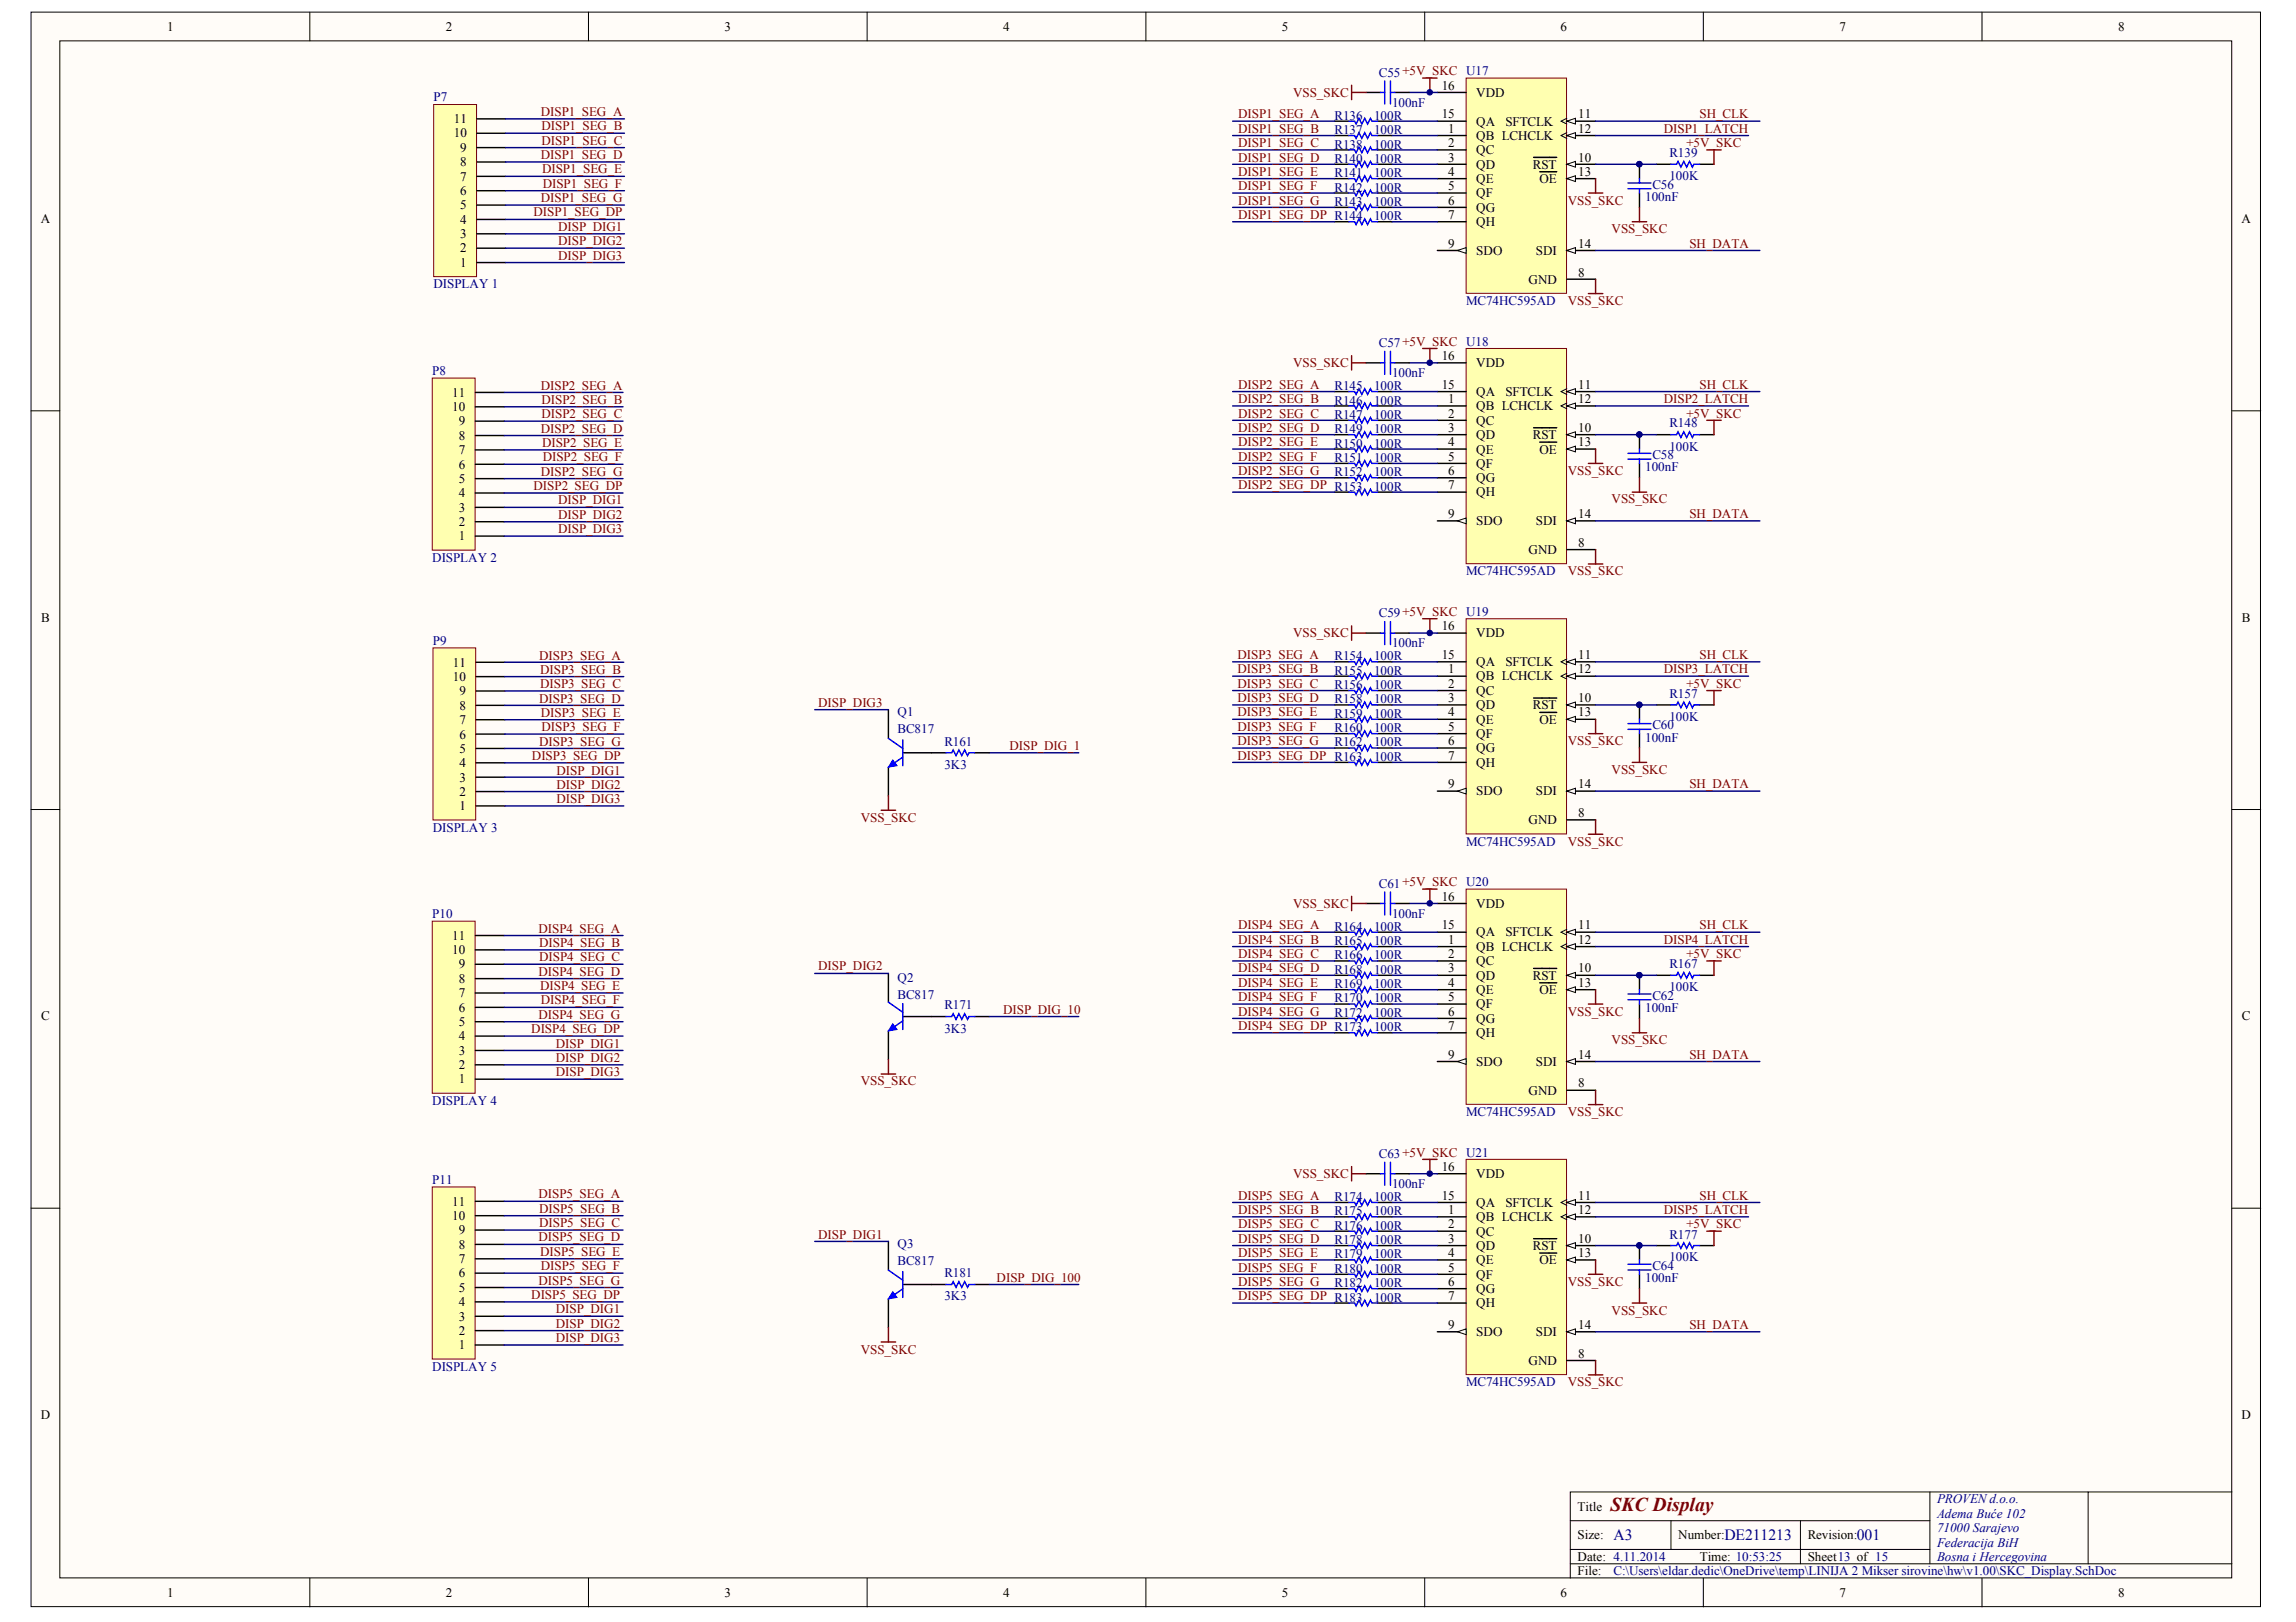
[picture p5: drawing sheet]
<svg xmlns="http://www.w3.org/2000/svg" width="297mm" height="210mm" viewBox="0 0 297 210" stroke-linecap="round" stroke-linejoin="round" font-family="sans-serif">
<defs><g id="words">
<text font-size="2.5" fill="#800000" x="208.4" y="195.5">SKC Display</text>
<g font-size="2" fill="#000080">
<text x="208.8" y="199.3">A3</text>
<text x="223.1" y="199.3">DE211213</text>
<text x="240.2" y="199.3">001</text>
</g>
<g font-size="1.7">
<text x="21.6" y="4">1</text>
<text x="57.7" y="4">2</text>
<text x="93.7" y="4">3</text>
<text x="129.8" y="4">4</text>
<text x="165.8" y="4">5</text>
<text x="201.9" y="4">6</text>
<text x="238" y="4">7</text>
<text x="274" y="4">8</text>
<text x="186.5" y="11.6">16</text>
<text x="58.7" y="17.8">10</text>
<text x="58.7" y="15.9">11</text>
<text x="186.5" y="15.3">15</text>
<text x="187.4" y="17.2">1</text>
<text x="191" y="16.3">QA</text>
<text x="191" y="12.5">VDD</text>
<text x="194.8" y="16.3">SFTCLK</text>
<text x="204.2" y="17.2">12</text>
<text x="204.2" y="15.3">11</text>
<text x="59.5" y="23.4">7</text>
<text x="59.5" y="21.5">8</text>
<text x="59.5" y="19.6">9</text>
<text x="187.4" y="19">2</text>
<text x="187.4" y="20.9">3</text>
<text x="187.4" y="22.8">4</text>
<text x="191" y="18.1">QB LCHCLK</text>
<text x="191" y="20">QC</text>
<text x="191" y="21.8">QD</text>
<text x="191" y="23.7">QE</text>
<text x="198.3" y="21.8">RST</text>
<text x="199.2" y="23.7">OE</text>
<text x="204.2" y="22.8">13</text>
<text x="204.2" y="20.9">10</text>
<text x="5.3" y="28.9">A</text>
<text x="59.5" y="28.9">4</text>
<text x="59.5" y="27.1">5</text>
<text x="59.5" y="25.2">6</text>
<text x="187.4" y="24.6">5</text>
<text x="187.4" y="26.5">6</text>
<text x="187.4" y="28.3">7</text>
<text x="191" y="25.6">QF</text>
<text x="191" y="27.4">QG</text>
<text x="191" y="29.3">QH</text>
<text x="290" y="28.9">A</text>
<text x="59.5" y="34.5">1</text>
<text x="59.5" y="32.7">2</text>
<text x="59.5" y="30.8">3</text>
<text x="187.4" y="32.1">9</text>
<text x="191" y="33">SDO</text>
<text x="198.7" y="33">SDI</text>
<text x="204.2" y="32.1">14</text>
<text x="204.2" y="35.8">8</text>
<text x="197.8" y="36.7">GND</text>
<text x="186.5" y="46.6">16</text>
<text x="191" y="47.5">VDD</text>
<text x="58.5" y="53.2">10</text>
<text x="58.5" y="51.3">11</text>
<text x="186.5" y="50.3">15</text>
<text x="187.4" y="52.2">1</text>
<text x="191" y="51.3">QA</text>
<text x="191" y="53.1">QB LCHCLK</text>
<text x="194.8" y="51.3">SFTCLK</text>
<text x="204.2" y="52.2">12</text>
<text x="204.2" y="50.3">11</text>
<text x="59.4" y="58.8">7</text>
<text x="59.4" y="56.9">8</text>
<text x="59.4" y="55.1">9</text>
<text x="187.4" y="54">2</text>
<text x="187.4" y="55.9">3</text>
<text x="187.4" y="57.8">4</text>
<text x="187.4" y="59.6">5</text>
<text x="191" y="55">QC</text>
<text x="191" y="56.8">QD</text>
<text x="191" y="58.7">QE</text>
<text x="198.3" y="56.8">RST</text>
<text x="199.2" y="58.7">OE</text>
<text x="204.2" y="57.8">13</text>
<text x="204.2" y="55.9">10</text>
<text x="59.4" y="64.4">4</text>
<text x="59.4" y="62.5">5</text>
<text x="59.4" y="60.6">6</text>
<text x="187.4" y="61.4">6</text>
<text x="187.4" y="63.3">7</text>
<text x="191" y="60.5">QF</text>
<text x="191" y="62.4">QG</text>
<text x="191" y="64.2">QH</text>
<text x="59.4" y="69.9">1</text>
<text x="59.4" y="68.1">2</text>
<text x="59.4" y="66.2">3</text>
<text x="187.4" y="67">9</text>
<text x="191" y="67.9">SDO</text>
<text x="197.8" y="71.7">GND</text>
<text x="198.7" y="67.9">SDI</text>
<text x="204.2" y="67">14</text>
<text x="204.2" y="70.7">8</text>
<text x="5.3" y="80.5">B</text>
<text x="186.5" y="81.6">16</text>
<text x="191" y="82.5">VDD</text>
<text x="290" y="80.5">B</text>
<text x="58.6" y="88.1">10</text>
<text x="58.6" y="86.3">11</text>
<text x="186.5" y="85.3">15</text>
<text x="187.4" y="87.1">1</text>
<text x="187.4" y="89">2</text>
<text x="191" y="86.2">QA</text>
<text x="191" y="88.1">QB LCHCLK</text>
<text x="191" y="89.9">QC</text>
<text x="194.8" y="86.2">SFTCLK</text>
<text x="204.2" y="87.1">12</text>
<text x="204.2" y="85.3">11</text>
<text x="59.4" y="95.6">6</text>
<text x="59.4" y="93.7">7</text>
<text x="59.4" y="91.9">8</text>
<text x="59.4" y="90">9</text>
<text x="187.4" y="90.8">3</text>
<text x="187.4" y="92.7">4</text>
<text x="187.4" y="94.6">5</text>
<text x="191" y="91.8">QD</text>
<text x="191" y="93.6">QE</text>
<text x="191" y="95.5">QF</text>
<text x="198.3" y="91.8">RST</text>
<text x="199.2" y="93.6">OE</text>
<text x="204.2" y="92.7">13</text>
<text x="204.2" y="90.8">10</text>
<text x="59.4" y="101.2">3</text>
<text x="59.4" y="99.3">4</text>
<text x="59.4" y="97.4">5</text>
<text x="187.4" y="96.4">6</text>
<text x="187.4" y="98.3">7</text>
<text x="191" y="97.4">QG</text>
<text x="191" y="99.2">QH</text>
<text x="59.4" y="104.9">1</text>
<text x="59.4" y="103">2</text>
<text x="187.4" y="102">9</text>
<text x="191" y="102.9">SDO</text>
<text x="197.8" y="106.7">GND</text>
<text x="198.7" y="102.9">SDI</text>
<text x="204.2" y="102">14</text>
<text x="204.2" y="105.7">8</text>
<text x="186.5" y="116.5">16</text>
<text x="191" y="117.5">VDD</text>
<text x="58.5" y="123.5">10</text>
<text x="58.5" y="121.6">11</text>
<text x="59.4" y="125.3">9</text>
<text x="186.5" y="120.3">15</text>
<text x="187.4" y="122.1">1</text>
<text x="187.4" y="124">2</text>
<text x="187.4" y="125.8">3</text>
<text x="191" y="121.2">QA</text>
<text x="191" y="123.1">QB LCHCLK</text>
<text x="191" y="124.9">QC</text>
<text x="194.8" y="121.2">SFTCLK</text>
<text x="204.2" y="122.1">12</text>
<text x="204.2" y="125.8">10</text>
<text x="204.2" y="120.3">11</text>
<text x="59.4" y="130.9">6</text>
<text x="59.4" y="129.1">7</text>
<text x="59.4" y="127.2">8</text>
<text x="187.4" y="127.7">4</text>
<text x="187.4" y="129.6">5</text>
<text x="187.4" y="131.4">6</text>
<text x="191" y="126.8">QD</text>
<text x="191" y="128.6">QE</text>
<text x="191" y="130.5">QF</text>
<text x="198.3" y="126.8">RST</text>
<text x="199.2" y="128.6">OE</text>
<text x="204.2" y="127.7">13</text>
<text x="5.3" y="132.1">C</text>
<text x="59.4" y="136.5">3</text>
<text x="59.4" y="134.6">4</text>
<text x="59.4" y="132.8">5</text>
<text x="187.4" y="133.3">7</text>
<text x="187.4" y="137">9</text>
<text x="191" y="132.3">QG</text>
<text x="191" y="134.2">QH</text>
<text x="191" y="137.9">SDO</text>
<text x="198.7" y="137.9">SDI</text>
<text x="204.2" y="137">14</text>
<text x="290" y="132.1">C</text>
<text x="59.4" y="140.2">1</text>
<text x="59.4" y="138.3">2</text>
<text x="197.8" y="141.6">GND</text>
<text x="204.2" y="140.7">8</text>
<text x="186.5" y="155.3">15</text>
<text x="186.5" y="151.5">16</text>
<text x="191" y="152.5">VDD</text>
<text x="204.2" y="155.3">11</text>
<text x="58.5" y="157.9">10</text>
<text x="58.5" y="156">11</text>
<text x="59.4" y="161.6">8</text>
<text x="59.4" y="159.7">9</text>
<text x="187.4" y="157.1">1</text>
<text x="187.4" y="159">2</text>
<text x="187.4" y="160.8">3</text>
<text x="191" y="156.2">QA</text>
<text x="191" y="158">QB LCHCLK</text>
<text x="191" y="159.9">QC</text>
<text x="191" y="161.8">QD</text>
<text x="194.8" y="156.2">SFTCLK</text>
<text x="198.3" y="161.8">RST</text>
<text x="204.2" y="157.1">12</text>
<text x="204.2" y="160.8">10</text>
<text x="59.4" y="167.2">5</text>
<text x="59.4" y="165.3">6</text>
<text x="59.4" y="163.5">7</text>
<text x="187.4" y="162.7">4</text>
<text x="187.4" y="164.5">5</text>
<text x="187.4" y="166.4">6</text>
<text x="191" y="163.6">QE</text>
<text x="191" y="165.5">QF</text>
<text x="191" y="167.3">QG</text>
<text x="199.2" y="163.6">OE</text>
<text x="204.2" y="162.7">13</text>
<text x="59.4" y="172.7">2</text>
<text x="59.4" y="170.9">3</text>
<text x="59.4" y="169">4</text>
<text x="187.4" y="168.3">7</text>
<text x="187.4" y="172">9</text>
<text x="191" y="169.2">QH</text>
<text x="191" y="172.9">SDO</text>
<text x="198.7" y="172.9">SDI</text>
<text x="204.2" y="172">14</text>
<text x="59.4" y="174.6">1</text>
<text x="197.8" y="176.6">GND</text>
<text x="204.2" y="175.7">8</text>
<text x="5.3" y="183.7">D</text>
<text x="290" y="183.7">D</text>
<text x="204.1" y="195.5">Title</text>
<text x="204.1" y="199.2">Size:</text>
<text x="204.1" y="202">Date: 4.11.2014</text>
<text x="204.1" y="203.9">File:</text>
<text x="217.1" y="199.2">Number:</text>
<text x="219.9" y="202">Time: 10:53:25</text>
<text x="233.9" y="199.2">Revision:</text>
<text x="233.9" y="202">Sheet13 of 15</text>
<text x="21.6" y="206.6">1</text>
<text x="57.7" y="206.6">2</text>
<text x="93.7" y="206.6">3</text>
<text x="129.8" y="206.6">4</text>
<text x="165.8" y="206.6">5</text>
<text x="201.9" y="206.6">6</text>
<text x="238" y="206.6">7</text>
<text x="274" y="206.6">8</text>
</g>
<g font-size="1.7" fill="#000080">
<text x="178.4" y="9.9">C55+5V_SKC U17</text>
<text x="56.1" y="13.1">P7</text>
<text x="172.6" y="15.5">R136</text>
<text x="172.6" y="17.4">R137</text>
<text x="177.8" y="15.5">100R</text>
<text x="177.8" y="17.4">100R</text>
<text x="180.1" y="13.8">100nF</text>
<text x="172.6" y="19.2">R138</text>
<text x="172.6" y="22.9">R141</text>
<text x="172.6" y="21.1">R140</text>
<text x="177.8" y="19.2">100R</text>
<text x="177.8" y="22.9">100R</text>
<text x="177.8" y="21.1">100R</text>
<text x="216" y="20.4">R139</text>
<text x="216" y="23.3">100K</text>
<text x="172.6" y="24.8">R142</text>
<text x="172.6" y="26.7">R143</text>
<text x="177.8" y="24.8">100R</text>
<text x="177.8" y="26.7">100R</text>
<text x="177.8" y="28.5">100R</text>
<text x="212.9" y="26">100nF</text>
<text x="213.8" y="24.4">C56</text>
<text x="56.1" y="37.3">DISPLAY 1</text>
<text x="189.7" y="39.5">MC74HC595AD</text>
<text x="178.4" y="44.9">C57+5V_SKC U18</text>
<text x="55.9" y="48.5">P8</text>
<text x="172.6" y="50.5">R145</text>
<text x="172.6" y="52.4">R146</text>
<text x="177.8" y="50.5">100R</text>
<text x="177.8" y="52.4">100R</text>
<text x="180.1" y="48.8">100nF</text>
<text x="172.6" y="54.2">R147</text>
<text x="172.6" y="57.9">R150</text>
<text x="172.6" y="56.1">R149</text>
<text x="172.6" y="59.8">R151</text>
<text x="177.8" y="54.2">100R</text>
<text x="177.8" y="57.9">100R</text>
<text x="177.8" y="56.1">100R</text>
<text x="177.8" y="59.8">100R</text>
<text x="213.8" y="59.4">C58</text>
<text x="216" y="55.3">R148</text>
<text x="216" y="58.3">100K</text>
<text x="172.6" y="61.6">R152</text>
<text x="177.8" y="61.6">100R</text>
<text x="177.8" y="63.5">100R</text>
<text x="212.9" y="61">100nF</text>
<text x="55.9" y="72.7">DISPLAY 2</text>
<text x="189.7" y="74.5">MC74HC595AD</text>
<text x="56" y="83.5">P9</text>
<text x="178.4" y="79.9">C59+5V_SKC U19</text>
<text x="180.1" y="83.7">100nF</text>
<text x="172.6" y="85.4">R154</text>
<text x="172.6" y="87.3">R155</text>
<text x="172.6" y="89.2">R156</text>
<text x="177.8" y="85.4">100R</text>
<text x="177.8" y="87.3">100R</text>
<text x="177.8" y="89.2">100R</text>
<text x="116.1" y="92.7">Q1</text>
<text x="116.1" y="94.9">BC817</text>
<text x="172.6" y="92.9">R159</text>
<text x="172.6" y="91">R158</text>
<text x="172.6" y="94.7">R160</text>
<text x="177.8" y="92.9">100R</text>
<text x="177.8" y="91">100R</text>
<text x="177.8" y="94.7">100R</text>
<text x="213.8" y="94.4">C60</text>
<text x="216" y="90.3">R157</text>
<text x="216" y="93.3">100K</text>
<text x="122.2" y="96.5">R161</text>
<text x="122.2" y="99.5">3K3</text>
<text x="172.6" y="96.6">R162</text>
<text x="177.8" y="96.6">100R</text>
<text x="177.8" y="98.5">100R</text>
<text x="212.9" y="96">100nF</text>
<text x="56" y="107.7">DISPLAY 3</text>
<text x="189.7" y="109.4">MC74HC595AD</text>
<text x="55.9" y="118.8">P10</text>
<text x="178.4" y="114.9">C61+5V_SKC U20</text>
<text x="180.1" y="118.7">100nF</text>
<text x="172.6" y="120.4">R164</text>
<text x="172.6" y="122.3">R165</text>
<text x="172.6" y="124.1">R166</text>
<text x="177.8" y="120.4">100R</text>
<text x="177.8" y="122.3">100R</text>
<text x="177.8" y="124.1">100R</text>
<text x="216" y="125.3">R167</text>
<text x="116.1" y="127.1">Q2</text>
<text x="116.1" y="129.3">BC817</text>
<text x="122.2" y="130.6">R171</text>
<text x="172.6" y="127.9">R169</text>
<text x="172.6" y="126">R168</text>
<text x="172.6" y="129.7">R170</text>
<text x="172.6" y="131.6">R172</text>
<text x="177.8" y="127.9">100R</text>
<text x="177.8" y="126">100R</text>
<text x="177.8" y="129.7">100R</text>
<text x="177.8" y="131.6">100R</text>
<text x="212.9" y="131">100nF</text>
<text x="213.8" y="129.4">C62</text>
<text x="216" y="128.2">100K</text>
<text x="122.2" y="133.6">3K3</text>
<text x="177.8" y="133.4">100R</text>
<text x="55.9" y="143">DISPLAY 4</text>
<text x="178.4" y="149.8">C63+5V_SKC U21</text>
<text x="189.7" y="144.4">MC74HC595AD</text>
<text x="55.9" y="153.2">P11</text>
<text x="172.6" y="155.4">R174</text>
<text x="177.8" y="155.4">100R</text>
<text x="180.1" y="153.7">100nF</text>
<text x="116.1" y="161.5">Q3</text>
<text x="172.6" y="157.3">R175</text>
<text x="172.6" y="159.1">R176</text>
<text x="172.6" y="161">R178</text>
<text x="177.8" y="157.3">100R</text>
<text x="177.8" y="159.1">100R</text>
<text x="177.8" y="161">100R</text>
<text x="216" y="160.3">R177</text>
<text x="116.1" y="163.7">BC817</text>
<text x="122.2" y="165.3">R181</text>
<text x="172.6" y="162.9">R179</text>
<text x="172.6" y="164.7">R180</text>
<text x="172.6" y="166.6">R182</text>
<text x="177.8" y="162.9">100R</text>
<text x="177.8" y="164.7">100R</text>
<text x="177.8" y="166.6">100R</text>
<text x="212.9" y="165.9">100nF</text>
<text x="213.8" y="164.3">C64</text>
<text x="216" y="163.2">100K</text>
<text x="122.2" y="168.3">3K3</text>
<text x="177.8" y="168.4">100R</text>
<text x="55.9" y="177.4">DISPLAY 5</text>
<text x="189.7" y="179.4">MC74HC595AD</text>
<text x="250.6" y="194.6">PROVENd.o.o.</text>
<text x="250.6" y="196.4">Adema Buće 102</text>
<text x="208.8" y="203.9">C:\Users\eldar.dedic\OneDrive\temp\LINIJA 2 Mikser sirovine\hw\v1.00\SKC_Display.SchDoc</text>
<text x="250.6" y="198.3">71000 Sarajevo</text>
<text x="250.6" y="200.1">Federacija BiH</text>
<text x="250.6" y="202">Bosna i Hercegovina</text>
</g>
<g font-size="1.7" fill="#800000">
<text x="70" y="15">DISP1_SEG_A</text>
<text x="70" y="16.9">DISP1_SEG_B</text>
<text x="160.2" y="15.3">DISP1_SEG_A</text>
<text x="160.2" y="17.2">DISP1_SEG_B</text>
<text x="167.3" y="12.5">VSS_SKC</text>
<text x="215.3" y="17.2">DISP1_LATCH</text>
<text x="219.9" y="15.3">SH_CLK</text>
<text x="70" y="20.6">DISP1_SEG_D</text>
<text x="70" y="18.7">DISP1_SEG_C</text>
<text x="70.1" y="22.4">DISP1_SEG_E</text>
<text x="160.2" y="19">DISP1_SEG_C</text>
<text x="160.2" y="20.9">DISP1_SEG_D</text>
<text x="160.2" y="22.8">DISP1_SEG_E</text>
<text x="218.2" y="19">+5V_SKC</text>
<text x="69" y="28">DISP1_SEG_DP</text>
<text x="70" y="26.1">DISP1_SEG_G</text>
<text x="70.2" y="24.3">DISP1_SEG_F</text>
<text x="72.2" y="29.9">DISP_DIG1</text>
<text x="160.2" y="24.6">DISP1_SEG_F</text>
<text x="160.2" y="26.5">DISP1_SEG_G</text>
<text x="160.2" y="28.3">DISP1_SEG_DP R144</text>
<text x="202.8" y="26.5">VSS_SKC</text>
<text x="72.2" y="33.6">DISP_DIG3</text>
<text x="72.2" y="31.7">DISP_DIG2</text>
<text x="208.5" y="30.2">VSS_SKC</text>
<text x="218.6" y="32.1">SH_DATA</text>
<text x="202.8" y="39.5">VSS_SKC</text>
<text x="167.3" y="47.5">VSS_SKC</text>
<text x="70" y="50.4">DISP2_SEG_A</text>
<text x="70" y="52.3">DISP2_SEG_B</text>
<text x="160.2" y="50.3">DISP2_SEG_A</text>
<text x="160.2" y="52.2">DISP2_SEG_B</text>
<text x="215.3" y="52.2">DISP2_LATCH</text>
<text x="219.9" y="50.3">SH_CLK</text>
<text x="70" y="56">DISP2_SEG_D</text>
<text x="70" y="54.1">DISP2_SEG_C</text>
<text x="70.1" y="57.8">DISP2_SEG_E</text>
<text x="70.2" y="59.7">DISP2_SEG_F</text>
<text x="160.2" y="54">DISP2_SEG_C</text>
<text x="160.2" y="55.9">DISP2_SEG_D</text>
<text x="160.2" y="57.8">DISP2_SEG_E</text>
<text x="160.2" y="59.6">DISP2_SEG_F</text>
<text x="218.2" y="54">+5V_SKC</text>
<text x="69" y="63.4">DISP2_SEG_DP</text>
<text x="70" y="61.6">DISP2_SEG_G</text>
<text x="72.2" y="65.3">DISP_DIG1</text>
<text x="160.2" y="61.4">DISP2_SEG_G</text>
<text x="160.2" y="63.3">DISP2_SEG_DP R153</text>
<text x="202.8" y="61.4">VSS_SKC</text>
<text x="208.5" y="65.2">VSS_SKC</text>
<text x="72.2" y="69">DISP_DIG3</text>
<text x="72.2" y="67.1">DISP_DIG2</text>
<text x="218.6" y="67">SH_DATA</text>
<text x="202.8" y="74.5">VSS_SKC</text>
<text x="167.3" y="82.5">VSS_SKC</text>
<text x="69.8" y="85.4">DISP3_SEG_A</text>
<text x="69.9" y="89.1">DISP3_SEG_C</text>
<text x="69.9" y="87.2">DISP3_SEG_B</text>
<text x="160.1" y="85.3">DISP3_SEG_A</text>
<text x="160.1" y="87.1">DISP3_SEG_B</text>
<text x="160.1" y="89">DISP3_SEG_C</text>
<text x="215.3" y="87.1">DISP3_LATCH</text>
<text x="218.2" y="89">+5V_SKC</text>
<text x="219.9" y="85.3">SH_CLK</text>
<text x="69.8" y="90.9">DISP3_SEG_D</text>
<text x="70" y="92.8">DISP3_SEG_E</text>
<text x="70" y="94.7">DISP3_SEG_F</text>
<text x="105.9" y="91.5">DISP_DIG3</text>
<text x="160.1" y="90.8">DISP3_SEG_D</text>
<text x="160.1" y="92.7">DISP3_SEG_E</text>
<text x="160.1" y="94.6">DISP3_SEG_F</text>
<text x="68.8" y="98.4">DISP3_SEG_DP</text>
<text x="69.8" y="96.5">DISP3_SEG_G</text>
<text x="72" y="100.2">DISP_DIG1</text>
<text x="130.6" y="97.1">DISP_DIG_1</text>
<text x="160.1" y="96.4">DISP3_SEG_G</text>
<text x="160.1" y="98.3">DISP3_SEG_DP R163</text>
<text x="202.8" y="96.4">VSS_SKC</text>
<text x="208.5" y="100.1">VSS_SKC</text>
<text x="72" y="103.9">DISP_DIG3</text>
<text x="72" y="102.1">DISP_DIG2</text>
<text x="111.4" y="106.4">VSS_SKC</text>
<text x="218.6" y="102">SH_DATA</text>
<text x="202.8" y="109.4">VSS_SKC</text>
<text x="167.3" y="117.5">VSS_SKC</text>
<text x="69.7" y="120.7">DISP4_SEG_A</text>
<text x="69.8" y="124.4">DISP4_SEG_C</text>
<text x="69.8" y="122.5">DISP4_SEG_B</text>
<text x="105.9" y="125.6">DISP_DIG2</text>
<text x="160.2" y="120.3">DISP4_SEG_A</text>
<text x="160.2" y="122.1">DISP4_SEG_B</text>
<text x="160.2" y="124">DISP4_SEG_C</text>
<text x="160.2" y="125.8">DISP4_SEG_D</text>
<text x="215.3" y="122.1">DISP4_LATCH</text>
<text x="218.2" y="124">+5V_SKC</text>
<text x="219.9" y="120.3">SH_CLK</text>
<text x="69.7" y="131.8">DISP4_SEG_G</text>
<text x="69.7" y="126.3">DISP4_SEG_D</text>
<text x="69.9" y="128.1">DISP4_SEG_E</text>
<text x="70" y="130">DISP4_SEG_F</text>
<text x="129.8" y="131.2">DISP_DIG_10</text>
<text x="160.2" y="127.7">DISP4_SEG_E</text>
<text x="160.2" y="129.6">DISP4_SEG_F</text>
<text x="160.2" y="131.4">DISP4_SEG_G</text>
<text x="202.8" y="131.4">VSS_SKC</text>
<text x="68.7" y="133.7">DISP4_SEG_DP</text>
<text x="71.9" y="137.4">DISP_DIG2</text>
<text x="71.9" y="135.6">DISP_DIG1</text>
<text x="160.2" y="133.3">DISP4_SEG_DP R173</text>
<text x="208.5" y="135.1">VSS_SKC</text>
<text x="218.6" y="137">SH_DATA</text>
<text x="71.9" y="139.3">DISP_DIG3</text>
<text x="111.4" y="140.5">VSS_SKC</text>
<text x="202.8" y="144.4">VSS_SKC</text>
<text x="69.7" y="155.1">DISP5_SEG_A</text>
<text x="160.2" y="155.3">DISP5_SEG_A</text>
<text x="167.3" y="152.5">VSS_SKC</text>
<text x="219.9" y="155.3">SH_CLK</text>
<text x="69.7" y="160.7">DISP5_SEG_D</text>
<text x="69.8" y="158.8">DISP5_SEG_C</text>
<text x="69.8" y="156.9">DISP5_SEG_B</text>
<text x="105.9" y="160.3">DISP_DIG1</text>
<text x="160.2" y="157.1">DISP5_SEG_B</text>
<text x="160.2" y="159">DISP5_SEG_C</text>
<text x="160.2" y="160.8">DISP5_SEG_D</text>
<text x="215.3" y="157.1">DISP5_LATCH</text>
<text x="218.2" y="159">+5V_SKC</text>
<text x="69.7" y="166.2">DISP5_SEG_G</text>
<text x="69.9" y="162.5">DISP5_SEG_E</text>
<text x="70" y="164.4">DISP5_SEG_F</text>
<text x="128.9" y="165.9">DISP_DIG_100</text>
<text x="160.2" y="162.7">DISP5_SEG_E</text>
<text x="160.2" y="164.5">DISP5_SEG_F</text>
<text x="160.2" y="166.4">DISP5_SEG_G</text>
<text x="202.8" y="166.4">VSS_SKC</text>
<text x="68.7" y="168.1">DISP5_SEG_DP</text>
<text x="71.9" y="173.7">DISP_DIG3</text>
<text x="71.9" y="171.8">DISP_DIG2</text>
<text x="71.9" y="170">DISP_DIG1</text>
<text x="160.2" y="168.3">DISP5_SEG_DP R183</text>
<text x="208.5" y="170.1">VSS_SKC</text>
<text x="218.6" y="172">SH_DATA</text>
<text x="111.4" y="175.2">VSS_SKC</text>
<text x="202.8" y="179.4">VSS_SKC</text>
</g>
</g></defs>
<g fill="#fffcf8" stroke="#000" stroke-width=".13">
<path d="M4 1.6h288.4v206.3h-288.4z"/>
<path d="M7.7 5.3h281v198.9h-281z"/>
</g>
<g fill="none" stroke="#000" stroke-width=".13">
<path d="M40.1 1.6v3.7M76.1 1.6v3.7M112.2 1.6v3.7M148.2 1.6v3.7M184.3 1.6v3.7M220.4 1.6v3.7M256.4 1.6v3.7M4 53.2h3.7M288.8 53.2h3.7M4 104.8h3.7M288.8 104.8h3.7M4 156.4h3.7"/>
<path d="M288.8 156.4h3.7M203.1 196.8h46.6M216.2 196.8v3.7M232.9 196.8v5.6M249.7 193.1v9.3M270.1 193.1h-67v11.1M288.8 193.1h-18.7v9.3M40.1 204.2v3.8M76.1 204.2v3.8M112.2 204.2v3.8M148.2 204.2v3.8M184.3 204.2v3.8"/>
<path d="M203.1 202.4h85.7M203.1 200.5h46.6M220.4 204.2v3.8M256.4 204.2v3.8"/>
</g>
<path d="M189.7 10.1h13v27.9h-13z" fill="#ffffb0" stroke="#800000" stroke-width=".13"/>
<path d="M202.7 23.1h3.7" fill="none" stroke="#000" stroke-width=".19"/>
<path d="M202.7 23.1l1.1-.4v.8z" fill="#fffcf8" stroke="#000" stroke-width=".13"/>
<path d="M202.7 17.5h3.7M199.2 22.2h2.2" fill="none" stroke="#000" stroke-width=".19"/>
<path d="M202.7 17.2l-.7 .3 .7 .4" fill="none" stroke="#000" stroke-width=".13"/>
<path d="M202.7 17.5l1.1-.3v.7z" fill="#fffcf8" stroke="#000" stroke-width=".13"/>
<path d="M202.7 32.4h3.7" fill="none" stroke="#000" stroke-width=".19"/>
<path d="M202.7 32.4l1.1-.4v.8z" fill="#fffcf8" stroke="#000" stroke-width=".13"/>
<path d="M202.7 21.3h3.7" fill="none" stroke="#000" stroke-width=".19"/>
<path d="M202.7 21.3l1.1-.4v.7z" fill="#fffcf8" stroke="#000" stroke-width=".13"/>
<path d="M202.7 15.7h3.7M198.4 20.4h3" fill="none" stroke="#000" stroke-width=".19"/>
<path d="M202.7 15.3l-.7 .4 .7 .4" fill="none" stroke="#000" stroke-width=".13"/>
<path d="M202.7 15.7l1.1-.4v.8z" fill="#fffcf8" stroke="#000" stroke-width=".13"/>
<path d="M186 15.7h3.7M186 17.5h3.7M186 19.4h3.7M186 21.3h3.7M186 23.1h3.7M186 25h3.7M186 26.8h3.7M186 28.7h3.7M186 32.4h3.7" fill="none" stroke="#000" stroke-width=".19"/>
<path d="M188.6 32.4l1.1-.4v.8z" fill="#fffcf8" stroke="#000" stroke-width=".13"/>
<g fill="none" stroke="#000" stroke-width=".19">
<path d="M172.6 15.7h1.9M172.6 17.5h1.9M172.6 19.4h1.9M178.2 15.7h1.9M178.2 17.5h1.9M178.2 19.4h1.9M186 12h3.7M172.6 23.1h1.9M172.6 21.3h1.9M172.6 25h1.9M172.6 26.8h1.9M172.6 28.7h1.9"/>
<path d="M178.2 23.1h1.9M178.2 21.3h1.9M178.2 25h1.9M178.2 26.8h1.9M178.2 28.7h1.9M202.7 36.1h3.7"/>
</g>
<path d="M174.5 15.7h.8l.1 .4 .4-.8 .4 .8 .4-.8 .3 .8 .4-.8 .2 .4h.7M174.5 17.5h.8l.1 .4 .4-.7 .4 .7 .4-.7 .3 .7 .4-.7 .2 .3h.7M174.5 19.4h.8l.1 .4 .4-.8 .4 .8 .4-.8 .3 .8 .4-.8 .2 .4h.7M174.5 23.1h.8l.1 .4 .4-.8 .4 .8 .4-.8 .3 .8 .4-.8 .2 .4h.7M174.5 21.3h.8l.1 .3 .4-.7 .4 .7 .4-.7 .3 .7 .4-.7 .2 .4h.7M174.5 25h.8l.1 .3 .4-.7 .4 .7 .4-.7 .3 .7 .4-.7 .2 .4h.7M174.5 26.8h.8l.1 .4 .4-.7 .4 .7 .4-.7 .3 .7 .4-.7 .2 .3h.7M174.5 28.7h.8l.1 .4 .4-.8 .4 .8 .4-.8 .3 .8 .4-.8 .2 .4h.7" fill="none" stroke="#00f" stroke-width=".19"/>
<g fill="none" stroke="#000080" stroke-width=".19">
<path d="M159.5 15.7h13.1M159.5 17.5h13.1M159.5 19.4h13.1M180.1 15.7h5.9M180.1 17.5h5.9M180.1 19.4h5.9M159.5 21.3h13.1M159.5 23.1h13.1M159.5 25h13.1M159.5 26.8h13.1M159.5 28.7h13.1M180.1 21.3h5.9"/>
<path d="M180.1 23.1h5.9M180.1 25h5.9M180.1 26.8h5.9M180.1 28.7h5.9"/>
</g>
<path d="M189.7 45.1h13v27.8h-13z" fill="#ffffb0" stroke="#800000" stroke-width=".13"/>
<path d="M202.7 58.1h3.7" fill="none" stroke="#000" stroke-width=".19"/>
<path d="M202.7 58.1l1.1-.4v.8z" fill="#fffcf8" stroke="#000" stroke-width=".13"/>
<path d="M199.2 57.2h2.2M202.7 52.5h3.7" fill="none" stroke="#000" stroke-width=".19"/>
<path d="M202.7 52.2l-.7 .3 .7 .4" fill="none" stroke="#000" stroke-width=".13"/>
<path d="M202.7 52.5l1.1-.3v.7z" fill="#fffcf8" stroke="#000" stroke-width=".13"/>
<path d="M202.7 67.4h3.7" fill="none" stroke="#000" stroke-width=".19"/>
<path d="M202.7 67.4l1.1-.4v.8z" fill="#fffcf8" stroke="#000" stroke-width=".13"/>
<path d="M202.7 56.3h3.7" fill="none" stroke="#000" stroke-width=".19"/>
<path d="M202.7 56.3l1.1-.4v.7z" fill="#fffcf8" stroke="#000" stroke-width=".13"/>
<path d="M198.4 55.4h3M202.7 50.7h3.7" fill="none" stroke="#000" stroke-width=".19"/>
<path d="M202.7 50.3l-.7 .4 .7 .3" fill="none" stroke="#000" stroke-width=".13"/>
<path d="M202.7 50.7l1.1-.4v.7z" fill="#fffcf8" stroke="#000" stroke-width=".13"/>
<path d="M186 50.7h3.7M186 52.5h3.7M186 54.4h3.7M186 56.3h3.7M186 58.1h3.7M186 60h3.7M186 61.8h3.7M186 63.7h3.7M186 67.4h3.7" fill="none" stroke="#000" stroke-width=".19"/>
<path d="M188.6 67.4l1.1-.4v.8z" fill="#fffcf8" stroke="#000" stroke-width=".13"/>
<g fill="none" stroke="#000" stroke-width=".19">
<path d="M172.6 50.7h1.9M172.6 52.5h1.9M172.6 54.4h1.9M172.6 58.1h1.9M172.6 56.3h1.9M172.6 60h1.9M178.2 50.7h1.9M178.2 52.5h1.9M178.2 54.4h1.9M178.2 58.1h1.9M178.2 56.3h1.9M178.2 60h1.9"/>
<path d="M186 47h3.7M172.6 61.8h1.9M172.6 63.7h1.9M178.2 61.8h1.9M178.2 63.7h1.9M202.7 71.1h3.7"/>
</g>
<path d="M174.5 50.7h.8l.1 .3 .4-.7 .4 .7 .4-.7 .3 .7 .4-.7 .2 .4h.7M174.5 52.5h.8l.1 .4 .4-.7 .4 .7 .4-.7 .3 .7 .4-.7 .2 .3h.7M174.5 54.4h.8l.1 .4 .4-.8 .4 .8 .4-.8 .3 .8 .4-.8 .2 .4h.7M174.5 58.1h.8l.1 .4 .4-.8 .4 .8 .4-.8 .3 .8 .4-.8 .2 .4h.7M174.5 56.3h.8l.1 .3 .4-.7 .4 .7 .4-.7 .3 .7 .4-.7 .2 .4h.7M174.5 60h.8l.1 .3 .4-.7 .4 .7 .4-.7 .3 .7 .4-.7 .2 .4h.7M174.5 61.8h.8l.1 .4 .4-.7 .4 .7 .4-.7 .3 .7 .4-.7 .2 .3h.7M174.5 63.7h.8l.1 .4 .4-.8 .4 .8 .4-.8 .3 .8 .4-.8 .2 .4h.7" fill="none" stroke="#00f" stroke-width=".19"/>
<g fill="none" stroke="#000080" stroke-width=".19">
<path d="M159.5 50.7h13.1M159.5 52.5h13.1M159.5 54.4h13.1M159.5 56.3h13.1M159.5 58.1h13.1M159.5 60h13.1M180.1 50.7h5.9M180.1 52.5h5.9M180.1 54.4h5.9M180.1 56.3h5.9M180.1 58.1h5.9M180.1 60h5.9"/>
<path d="M159.5 61.8h13.1M159.5 63.7h13.1M180.1 61.8h5.9M180.1 63.7h5.9"/>
</g>
<path d="M189.7 80.1h13v27.8h-13z" fill="#ffffb0" stroke="#800000" stroke-width=".13"/>
<path d="M202.7 93.1h3.7" fill="none" stroke="#000" stroke-width=".19"/>
<path d="M202.7 93.1l1.1-.4v.8z" fill="#fffcf8" stroke="#000" stroke-width=".13"/>
<path d="M199.2 92.2h2.2M202.7 87.5h3.7" fill="none" stroke="#000" stroke-width=".19"/>
<path d="M202.7 87.1l-.7 .4 .7 .4" fill="none" stroke="#000" stroke-width=".13"/>
<path d="M202.7 87.5l1.1-.4v.8z" fill="#fffcf8" stroke="#000" stroke-width=".13"/>
<path d="M202.7 102.4h3.7" fill="none" stroke="#000" stroke-width=".19"/>
<path d="M202.7 102.4l1.1-.4v.8z" fill="#fffcf8" stroke="#000" stroke-width=".13"/>
<path d="M202.7 91.2h3.7" fill="none" stroke="#000" stroke-width=".19"/>
<path d="M202.7 91.2l1.1-.3v.7z" fill="#fffcf8" stroke="#000" stroke-width=".13"/>
<path d="M198.4 90.3h3M202.7 85.6h3.7" fill="none" stroke="#000" stroke-width=".19"/>
<path d="M202.7 85.3l-.7 .3 .7 .4" fill="none" stroke="#000" stroke-width=".13"/>
<path d="M202.7 85.6l1.1-.3v.7z" fill="#fffcf8" stroke="#000" stroke-width=".13"/>
<path d="M186 85.6h3.7M186 87.5h3.7M186 89.4h3.7M186 91.2h3.7M186 93.1h3.7M186 94.9h3.7M186 96.8h3.7M186 98.7h3.7M186 102.4h3.7" fill="none" stroke="#000" stroke-width=".19"/>
<path d="M188.6 102.4l1.1-.4v.8z" fill="#fffcf8" stroke="#000" stroke-width=".13"/>
<g fill="none" stroke="#000" stroke-width=".19">
<path d="M172.6 85.6h1.9M172.6 87.5h1.9M172.6 89.4h1.9M172.6 93.1h1.9M172.6 91.2h1.9M172.6 94.9h1.9M172.6 96.8h1.9M172.6 98.7h1.9M178.2 85.6h1.9M178.2 87.5h1.9M178.2 89.4h1.9M178.2 93.1h1.9"/>
<path d="M178.2 91.2h1.9M178.2 94.9h1.9M178.2 96.8h1.9M178.2 98.7h1.9M186 81.9h3.7M202.7 106.1h3.7"/>
</g>
<path d="M174.5 85.6h.8l.1 .4 .4-.7 .4 .7 .4-.7 .3 .7 .4-.7 .2 .3h.7M174.5 87.5h.8l.1 .4 .4-.8 .4 .8 .4-.8 .3 .8 .4-.8 .2 .4h.7M174.5 89.4h.8l.1 .3 .4-.7 .4 .7 .4-.7 .3 .7 .4-.7 .2 .4h.7M174.5 93.1h.8l.1 .4 .4-.8 .4 .8 .4-.8 .3 .8 .4-.8 .2 .4h.7M174.5 91.2h.8l.1 .4 .4-.7 .4 .7 .4-.7 .3 .7 .4-.7 .2 .3h.7M174.5 94.9h.8l.1 .4 .4-.7 .4 .7 .4-.7 .3 .7 .4-.7 .2 .3h.7M174.5 96.8h.8l.1 .4 .4-.8 .4 .8 .4-.8 .3 .8 .4-.8 .2 .4h.7M174.5 98.7h.8l.1 .3 .4-.7 .4 .7 .4-.7 .3 .7 .4-.7 .2 .4h.7" fill="none" stroke="#00f" stroke-width=".19"/>
<g fill="none" stroke="#000080" stroke-width=".19">
<path d="M159.5 85.6h13.1M159.5 87.5h13.1M159.5 89.4h13.1M159.5 91.2h13.1M159.5 93.1h13.1M159.5 94.9h13.1M159.5 96.8h13.1M159.5 98.7h13.1M180.1 85.6h5.9M180.1 87.5h5.9M180.1 89.4h5.9M180.1 91.2h5.9"/>
<path d="M180.1 93.1h5.9M180.1 94.9h5.9M180.1 96.8h5.9M180.1 98.7h5.9"/>
</g>
<path d="M189.7 115.1h13v27.8h-13z" fill="#ffffb0" stroke="#800000" stroke-width=".13"/>
<path d="M202.7 128.1h3.7" fill="none" stroke="#000" stroke-width=".19"/>
<path d="M202.7 128.1l1.1-.4v.7z" fill="#fffcf8" stroke="#000" stroke-width=".13"/>
<path d="M199.2 127.2h2.2M202.7 122.5h3.7" fill="none" stroke="#000" stroke-width=".19"/>
<path d="M202.7 122.1l-.7 .4 .7 .4" fill="none" stroke="#000" stroke-width=".13"/>
<path d="M202.7 122.5l1.1-.4v.8z" fill="#fffcf8" stroke="#000" stroke-width=".13"/>
<path d="M202.7 137.4h3.7" fill="none" stroke="#000" stroke-width=".19"/>
<path d="M202.7 137.4l1.1-.4v.7z" fill="#fffcf8" stroke="#000" stroke-width=".13"/>
<path d="M202.7 126.2h3.7" fill="none" stroke="#000" stroke-width=".19"/>
<path d="M202.7 126.2l1.1-.4v.8z" fill="#fffcf8" stroke="#000" stroke-width=".13"/>
<path d="M198.4 125.3h3M202.7 120.6h3.7" fill="none" stroke="#000" stroke-width=".19"/>
<path d="M202.7 120.3l-.7 .3 .7 .4" fill="none" stroke="#000" stroke-width=".13"/>
<path d="M202.7 120.6l1.1-.3v.7z" fill="#fffcf8" stroke="#000" stroke-width=".13"/>
<path d="M186 120.6h3.7M186 122.5h3.7M186 124.4h3.7M186 126.2h3.7M186 128.1h3.7M186 129.9h3.7M186 131.8h3.7M186 133.7h3.7M186 137.4h3.7" fill="none" stroke="#000" stroke-width=".19"/>
<path d="M188.6 137.4l1.1-.4v.7z" fill="#fffcf8" stroke="#000" stroke-width=".13"/>
<g fill="none" stroke="#000" stroke-width=".19">
<path d="M186 116.9h3.7M172.6 120.6h1.9M172.6 122.5h1.9M172.6 124.4h1.9M172.6 128.1h1.9M172.6 126.2h1.9M172.6 129.9h1.9M172.6 131.8h1.9M172.6 133.7h1.9M178.2 120.6h1.9M178.2 122.5h1.9M178.2 124.4h1.9"/>
<path d="M178.2 128.1h1.9M178.2 126.2h1.9M178.2 129.9h1.9M178.2 131.8h1.9M178.2 133.7h1.9M202.7 141.1h3.7"/>
</g>
<path d="M174.5 120.6h.8l.1 .4 .4-.7 .4 .7 .4-.7 .3 .7 .4-.7 .2 .3h.7M174.5 122.5h.8l.1 .4 .4-.8 .4 .8 .4-.8 .3 .8 .4-.8 .2 .4h.7M174.5 124.4h.8l.1 .3 .4-.7 .4 .7 .4-.7 .3 .7 .4-.7 .2 .4h.7M174.5 128.1h.8l.1 .3 .4-.7 .4 .7 .4-.7 .3 .7 .4-.7 .2 .4h.7M174.5 126.2h.8l.1 .4 .4-.8 .4 .8 .4-.8 .3 .8 .4-.8 .2 .4h.7M174.5 129.9h.8l.1 .4 .4-.7 .4 .7 .4-.7 .3 .7 .4-.7 .2 .3h.7M174.5 131.8h.8l.1 .4 .4-.8 .4 .8 .4-.8 .3 .8 .4-.8 .2 .4h.7M174.5 133.7h.8l.1 .3 .4-.7 .4 .7 .4-.7 .3 .7 .4-.7 .2 .4h.7" fill="none" stroke="#00f" stroke-width=".19"/>
<g fill="none" stroke="#000080" stroke-width=".19">
<path d="M159.5 120.6h13.1M159.5 122.5h13.1M159.5 124.4h13.1M159.5 126.2h13.1M159.5 128.1h13.1M159.5 129.9h13.1M159.5 131.8h13.1M159.5 133.7h13.1M180.1 120.6h5.9M180.1 122.5h5.9M180.1 124.4h5.9M180.1 126.2h5.9"/>
<path d="M180.1 128.1h5.9M180.1 129.9h5.9M180.1 131.8h5.9M180.1 133.7h5.9"/>
</g>
<path d="M189.7 150h13v27.9h-13z" fill="#ffffb0" stroke="#800000" stroke-width=".13"/>
<path d="M202.7 163h3.7" fill="none" stroke="#000" stroke-width=".19"/>
<path d="M202.7 163l1.1-.3v.7z" fill="#fffcf8" stroke="#000" stroke-width=".13"/>
<path d="M202.7 157.5h3.7M199.2 162.2h2.2" fill="none" stroke="#000" stroke-width=".19"/>
<path d="M202.7 157.1l-.7 .4 .7 .3" fill="none" stroke="#000" stroke-width=".13"/>
<path d="M202.7 157.5l1.1-.4v.7z" fill="#fffcf8" stroke="#000" stroke-width=".13"/>
<path d="M202.7 172.3h3.7" fill="none" stroke="#000" stroke-width=".19"/>
<path d="M202.7 172.3l1.1-.3v.7z" fill="#fffcf8" stroke="#000" stroke-width=".13"/>
<path d="M202.7 161.2h3.7" fill="none" stroke="#000" stroke-width=".19"/>
<path d="M202.7 161.2l1.1-.4v.8z" fill="#fffcf8" stroke="#000" stroke-width=".13"/>
<path d="M202.7 155.6h3.7M198.4 160.3h3" fill="none" stroke="#000" stroke-width=".19"/>
<path d="M202.7 155.2l-.7 .4 .7 .4" fill="none" stroke="#000" stroke-width=".13"/>
<path d="M202.7 155.6l1.1-.4v.8z" fill="#fffcf8" stroke="#000" stroke-width=".13"/>
<path d="M186 155.6h3.7M186 157.5h3.7M186 159.3h3.7M186 161.2h3.7M186 163h3.7M186 164.9h3.7M186 166.8h3.7M186 168.6h3.7M186 172.3h3.7" fill="none" stroke="#000" stroke-width=".19"/>
<path d="M188.6 172.3l1.1-.3v.7z" fill="#fffcf8" stroke="#000" stroke-width=".13"/>
<g fill="none" stroke="#000" stroke-width=".19">
<path d="M172.6 155.6h1.9M172.6 157.5h1.9M172.6 159.3h1.9M178.2 155.6h1.9M178.2 157.5h1.9M178.2 159.3h1.9M186 151.9h3.7M172.6 163h1.9M172.6 161.2h1.9M172.6 164.9h1.9M172.6 166.8h1.9M172.6 168.6h1.9"/>
<path d="M178.2 163h1.9M178.2 161.2h1.9M178.2 164.9h1.9M178.2 166.8h1.9M178.2 168.6h1.9M202.7 176.1h3.7"/>
</g>
<path d="M174.5 155.6h.8l.1 .4 .4-.8 .4 .8 .4-.8 .3 .8 .4-.8 .2 .4h.7M174.5 157.5h.8l.1 .3 .4-.7 .4 .7 .4-.7 .3 .7 .4-.7 .2 .4h.7M174.5 159.3h.8l.1 .4 .4-.7 .4 .7 .4-.7 .3 .7 .4-.7 .2 .3h.7M174.5 163h.8l.1 .4 .4-.7 .4 .7 .4-.7 .3 .7 .4-.7 .2 .3h.7M174.5 161.2h.8l.1 .4 .4-.8 .4 .8 .4-.8 .3 .8 .4-.8 .2 .4h.7M174.5 164.9h.8l.1 .4 .4-.8 .4 .8 .4-.8 .3 .8 .4-.8 .2 .4h.7M174.5 166.8h.8l.1 .3 .4-.7 .4 .7 .4-.7 .3 .7 .4-.7 .2 .4h.7M174.5 168.6h.8l.1 .4 .4-.7 .4 .7 .4-.7 .3 .7 .4-.7 .2 .3h.7" fill="none" stroke="#00f" stroke-width=".19"/>
<g fill="none" stroke="#000080" stroke-width=".19">
<path d="M159.5 155.6h13.1M159.5 157.5h13.1M159.5 159.3h13.1M180.1 155.6h5.9M180.1 157.5h5.9M180.1 159.3h5.9M159.5 161.2h13.1M159.5 163h13.1M159.5 164.9h13.1M159.5 166.8h13.1M159.5 168.6h13.1M180.1 161.2h5.9"/>
<path d="M180.1 163h5.9M180.1 164.9h5.9M180.1 166.8h5.9M180.1 168.6h5.9"/>
</g>
<path d="M56.1 13.5h5.6v22.3h-5.6z" fill="#ffffb0" stroke="#800000" stroke-width=".13"/>
<path d="M61.7 19.1h3.7M61.7 17.2h3.7M61.7 15.4h3.7M61.7 34h3.7M61.7 32.1h3.7M61.7 30.3h3.7M61.7 28.4h3.7M61.7 26.5h3.7M61.7 24.7h3.7M61.7 22.8h3.7M61.7 21h3.7" fill="none" stroke="#000" stroke-width=".19"/>
<path d="M65.4 19.1h15.4M65.4 17.2h15.4M65.4 15.4h15.4M65.4 34h15.4M65.4 32.1h15.4M65.4 30.3h15.4M65.4 28.4h15.4M65.4 26.5h15.4M65.4 24.7h15.4M65.4 22.8h15.4M65.4 21h15.4" fill="none" stroke="#000080" stroke-width=".19"/>
<path d="M55.9 48.9h5.6v22.3h-5.6z" fill="#ffffb0" stroke="#800000" stroke-width=".13"/>
<path d="M61.5 58.2h3.7M61.5 56.4h3.7M61.5 54.5h3.7M61.5 52.6h3.7M61.5 50.8h3.7M61.5 69.4h3.7M61.5 67.5h3.7M61.5 65.7h3.7M61.5 63.8h3.7M61.5 61.9h3.7M61.5 60.1h3.7" fill="none" stroke="#000" stroke-width=".19"/>
<path d="M65.2 58.2h15.4M65.2 56.4h15.4M65.2 54.5h15.4M65.2 52.6h15.4M65.2 50.8h15.4M65.2 69.4h15.4M65.2 67.5h15.4M65.2 65.7h15.4M65.2 63.8h15.4M65.2 61.9h15.4M65.2 60.1h15.4" fill="none" stroke="#000080" stroke-width=".19"/>
<path d="M56 83.8h5.5v22.3h-5.5z" fill="#ffffb0" stroke="#800000" stroke-width=".13"/>
<path d="M61.6 98.7h3.7M61.6 96.9h3.7M61.6 95h3.7M61.6 93.1h3.7M61.6 91.3h3.7M61.6 89.4h3.7M61.6 87.6h3.7M61.6 85.7h3.7M61.6 104.3h3.7M61.6 102.4h3.7M61.6 100.6h3.7" fill="none" stroke="#000" stroke-width=".19"/>
<path d="M65.3 98.7h15.4M65.3 96.9h15.4M65.3 95h15.4M65.3 93.1h15.4M65.3 91.3h15.4M65.3 89.4h15.4M65.3 87.6h15.4M65.3 85.7h15.4M65.3 104.3h15.4M65.3 102.4h15.4M65.3 100.6h15.4" fill="none" stroke="#000080" stroke-width=".19"/>
<path d="M55.9 119.2h5.6v22.3h-5.6z" fill="#ffffb0" stroke="#800000" stroke-width=".13"/>
<path d="M61.5 139.7h3.7M61.5 137.8h3.7M61.5 135.9h3.7M61.5 134.1h3.7M61.5 132.2h3.7M61.5 130.4h3.7M61.5 128.5h3.7M61.5 126.6h3.7M61.5 124.8h3.7M61.5 122.9h3.7M61.5 121.1h3.7" fill="none" stroke="#000" stroke-width=".19"/>
<path d="M65.2 139.7h15.4M65.2 137.8h15.4M65.2 135.9h15.4M65.2 134.1h15.4M65.2 132.2h15.4M65.2 130.4h15.4M65.2 128.5h15.4M65.2 126.6h15.4M65.2 124.8h15.4M65.2 122.9h15.4M65.2 121.1h15.4" fill="none" stroke="#000080" stroke-width=".19"/>
<path d="M55.9 153.6h5.6v22.3h-5.6z" fill="#ffffb0" stroke="#800000" stroke-width=".13"/>
<g fill="none" stroke="#000" stroke-width=".19">
<path d="M176.7 12h1.9M180.4 12h1.9M212.1 21.3v1.8M212.1 25v1.8M214.3 21.3h1.9M219.9 21.3h1.8M176.7 47h1.9M180.4 47h1.9M212.1 56.3v1.8M212.1 60v1.8M214.3 56.3h1.9M219.9 56.3h1.8"/>
<path d="M114.9 91.8v3.8M114.9 99.3v3.7M116.8 97.4h5.6M126.1 97.4h1.9M176.7 81.9h1.9M180.4 81.9h1.9M212.1 91.2v1.9M212.1 94.9v1.9M214.3 91.2h1.9M219.9 91.2h1.8M176.7 116.9h1.9M180.4 116.9h1.9"/>
<path d="M114.9 126v3.7M114.9 133.4v3.7M116.8 131.6h5.6M126.1 131.6h1.9M212.1 126.2v1.9M212.1 129.9v1.9M214.3 126.2h1.9M219.9 126.2h1.8M61.5 159.2h3.7M61.5 157.3h3.7M61.5 155.5h3.7M176.7 151.9h1.9"/>
<path d="M180.4 151.9h1.9M61.5 174.1h3.7M61.5 172.2h3.7M61.5 170.3h3.7M61.5 168.5h3.7M61.5 166.6h3.7M61.5 164.8h3.7M61.5 162.9h3.7M61.5 161h3.7M114.9 160.7v3.7M114.9 168.1v3.7M116.8 166.2h5.6"/>
<path d="M126.1 166.2h1.9M212.1 161.2v1.8M212.1 164.9v1.9M214.3 161.2h1.9M219.9 161.2h1.8"/>
</g>
<g fill="none" stroke="#000080" stroke-width=".19">
<path d="M182.3 12h3.7M206.4 17.5h19.8M206.4 15.7h21.3M206.4 32.4h21.3M206.4 21.3h7.9M182.3 47h3.7M206.4 52.5h19.8M206.4 56.3h7.9M206.4 50.7h21.3M206.4 67.4h21.3M105.4 91.8h9.5M128 97.4h11.6"/>
<path d="M182.3 81.9h3.7M206.4 87.5h19.8M206.4 91.2h7.9M206.4 85.6h21.3M182.3 116.9h3.7M206.4 102.4h21.3M105.4 126h9.5M128 131.6h11.6M206.4 122.5h19.8M206.4 137.4h21.3M206.4 126.2h7.9M206.4 120.6h21.3"/>
<path d="M65.2 159.2h15.4M65.2 157.3h15.4M65.2 155.5h15.4M182.3 151.9h3.7M206.4 157.5h19.8M206.4 155.6h21.3M65.2 174.1h15.4M65.2 172.2h15.4M65.2 170.3h15.4M65.2 168.5h15.4M65.2 166.6h15.4M65.2 164.8h15.4"/>
<path d="M65.2 162.9h15.4M65.2 161h15.4M105.4 160.7h9.5M128 166.2h11.6M206.4 172.3h21.3M206.4 161.2h7.9"/>
</g>
<g fill="none" stroke="#00f" stroke-width=".19">
<path d="M178.6 12h.5M179.1 10.5v3M179.9 10.5v3M179.9 12h.5M210.6 23.7h3M210.6 24.4h3M212.1 23.1v.6M212.1 24.4v.6M216.2 21.3h.7l.2-.4 .4 .7 .3-.7 .4 .7 .4-.7 .4 .7 .1-.3h.8M178.6 47h.5M179.1 45.5v2.9M179.9 45.5v2.9"/>
<path d="M179.9 47h.5M210.6 58.7h3M210.6 59.4h3M212.1 58.1v.6M212.1 59.4v.6M216.2 56.3h.7l.2-.4 .4 .7 .3-.7 .4 .7 .4-.7 .4 .7 .1-.3h.8M114.9 95.6l1.9 1.3M116.8 95.7v3.4M116.8 98l-1.9 1.3M122.4 97.4h.7l.2-.4 .4 .8 .4-.8 .3 .8 .4-.8 .4 .8 .2-.4h.7M178.6 81.9h.5M179.1 80.4v3"/>
<path d="M179.9 80.4v3M179.9 81.9h.5M210.6 93.6h3M210.6 94.4h3M212.1 93.1v.5M212.1 94.4v.5M216.2 91.2h.7l.2-.3 .4 .7 .3-.7 .4 .7 .4-.7 .4 .7 .1-.4h.8M178.6 116.9h.5M179.1 115.4v3M179.9 115.4v3M179.9 116.9h.5M114.9 129.7l1.9 1.3"/>
<path d="M116.8 129.9v3.3M116.8 132.1l-1.9 1.3M122.4 131.6h.7l.2-.4 .4 .7 .4-.7 .3 .7 .4-.7 .4 .7 .2-.3h.7M210.6 128.6h3M210.6 129.4h3M212.1 128.1v.5M212.1 129.4v.5M216.2 126.2h.7l.2-.4 .4 .8 .3-.8 .4 .8 .4-.8 .4 .8 .1-.4h.8M178.6 151.9h.5M179.1 150.4v3M179.9 150.4v3M179.9 151.9h.5"/>
<path d="M114.9 164.4l1.9 1.3M116.8 166.8l-1.9 1.3M116.8 164.6v3.3M122.4 166.2h.7l.2-.3 .4 .7 .4-.7 .3 .7 .4-.7 .4 .7 .2-.4h.7M210.6 163.6h3M210.6 164.4h3M212.1 163v.6M212.1 164.4v.5M216.2 161.2h.7l.2-.4 .4 .8 .3-.8 .4 .8 .4-.8 .4 .8 .1-.4h.8"/>
</g>
<g fill="none" stroke="#800000" stroke-width=".19">
<path d="M174.9 11v1.9M174.9 12h1.8M184.1 10.1h1.8M185 10.1v1.9M220.8 19.4h1.9M221.7 19.4v1.9M205.5 25h1.9M205.5 38h1.9M206.4 23.1v1.9M206.4 36.1v1.9M211.2 28.7h1.8M212.1 26.8v1.9"/>
<path d="M174.9 46v1.9M174.9 47h1.8M184.1 45.1h1.8M185 45.1v1.9M205.5 60h1.9M206.4 58.1v1.9M220.8 54.4h1.9M221.7 54.4v1.9M205.5 73h1.9M206.4 71.1v1.9M211.2 63.7h1.8M212.1 61.8v1.9"/>
<path d="M174.9 81v1.9M174.9 81.9h1.8M184.1 80.1h1.8M185 80.1v1.8M205.5 94.9h1.9M206.4 93.1v1.8M211.2 98.7h1.8M212.1 96.8v1.9M220.8 89.4h1.9M221.7 89.4v1.8M114 104.9h1.9M114.9 103v1.9"/>
<path d="M174.9 116v1.8M174.9 116.9h1.8M184.1 115.1h1.8M185 115.1v1.8M205.5 108h1.9M206.4 106.1v1.9M114 139h1.9M114.9 137.1v1.9M205.5 129.9h1.9M206.4 128.1v1.8M211.2 133.7h1.8M212.1 131.8v1.9"/>
<path d="M220.8 124.4h1.9M221.7 124.4v1.8M174.9 151v1.8M174.9 151.9h1.8M184.1 150h1.8M185 150v1.9M205.5 142.9h1.9M206.4 141.1v1.8M220.8 159.3h1.9M221.7 159.3v1.9M114 173.7h1.9M114.9 171.8v1.9"/>
<path d="M205.5 164.9h1.9M205.5 177.9h1.9M206.4 163v1.9M206.4 176.1v1.8M211.2 168.6h1.8M212.1 166.8v1.8"/>
</g>
<g fill="#000080" stroke="#000080" stroke-width=".13">
<circle cx="212.1" cy="21.2" r=".35"/>
<circle cx="212.1" cy="56.2" r=".35"/>
<circle cx="212.1" cy="91.2" r=".35"/>
<circle cx="212.1" cy="126.2" r=".35"/>
<circle cx="212.1" cy="161.2" r=".35"/>
<circle cx="185" cy="11.9" r=".35"/>
<circle cx="185" cy="46.9" r=".35"/>
<circle cx="185" cy="81.9" r=".35"/>
<circle cx="185" cy="116.9" r=".35"/>
<circle cx="185" cy="151.9" r=".35"/>
</g>
<g fill="#00f" stroke="#00f" stroke-width=".13">
<path d="M115.5 167.2l.6 .7-1.2 .2z"/>
<path d="M115.5 132.5l.6 .7-1.2 .2z"/>
<path d="M115.5 98.3l.6 .8-1.2 .2z"/>
</g>
<use href="#words"/>
</svg>
